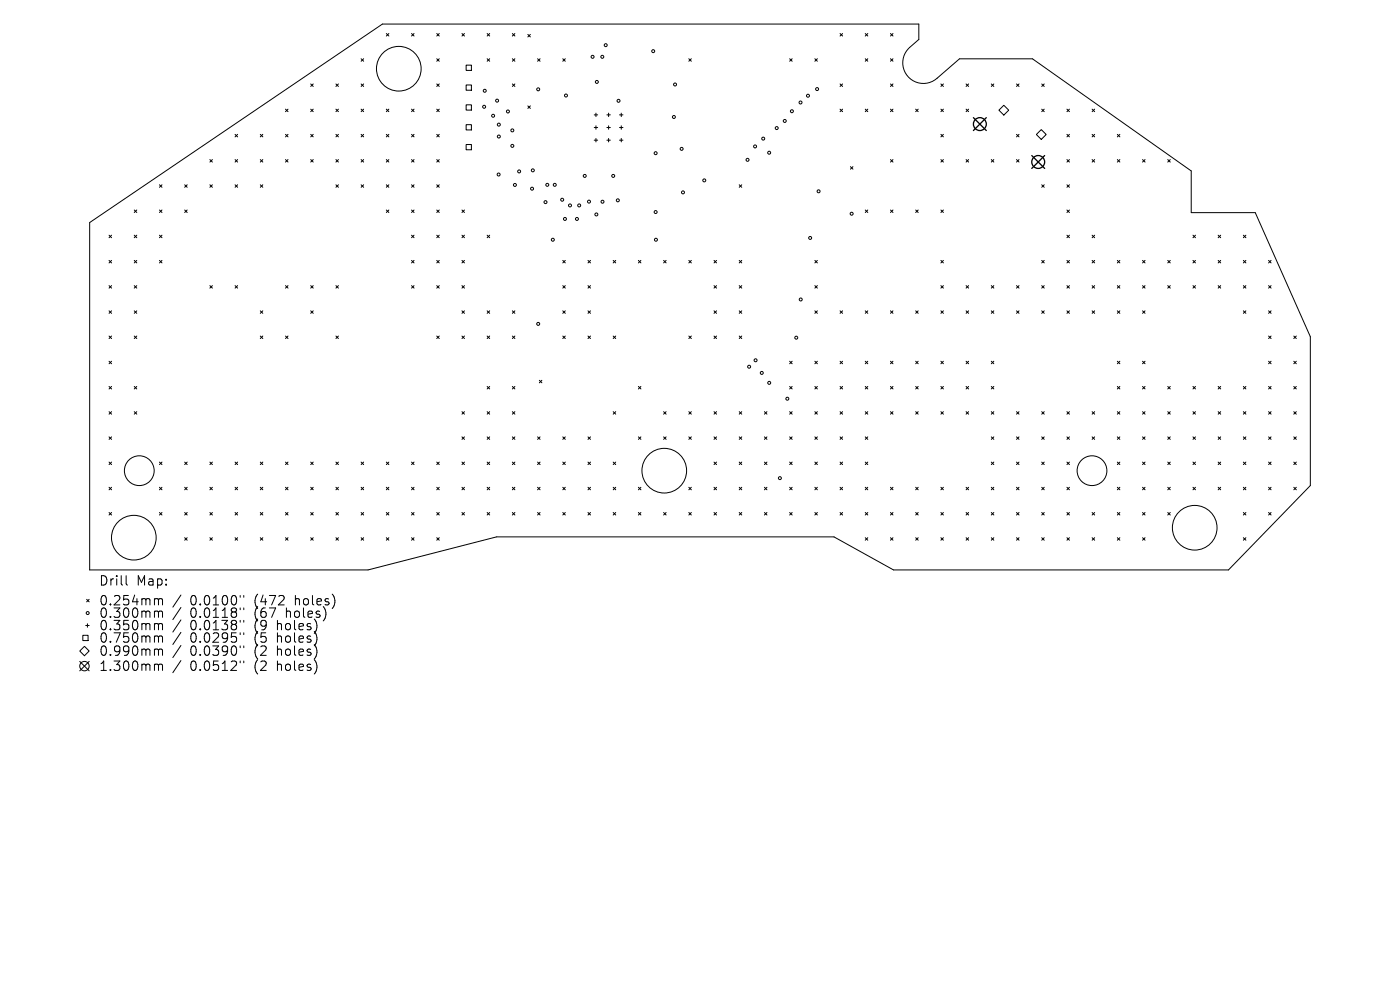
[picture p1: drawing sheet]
<svg xmlns="http://www.w3.org/2000/svg" width="297mm" height="210mm" viewBox="0 0 297 210" stroke-linecap="round" stroke-linejoin="round" font-family="sans-serif">
<defs><g id="words">
<g font-size="2.8">
<text x="20.9" y="124.5">Drill</text>
<text x="28.9" y="124.5">Map:</text>
<text x="20.9" y="128.7">0.254mm</text>
<text x="20.9" y="131.3">0.300mm</text>
<text x="40.4" y="128.7">0.0100&quot;</text>
<text x="40.4" y="131.3">0.0118&quot;</text>
<text x="54.1" y="128.7">(472</text>
<text x="54.1" y="131.3">(67</text>
<text x="61" y="131.3">holes)</text>
<text x="62.9" y="128.7">holes)</text>
<text x="20.9" y="134">0.350mm</text>
<text x="20.9" y="136.6">0.750mm</text>
<text x="40.4" y="134">0.0138&quot;</text>
<text x="40.4" y="136.6">0.0295&quot;</text>
<text x="54.1" y="134">(9</text>
<text x="54.1" y="136.6">(5</text>
<text x="59.1" y="134">holes)</text>
<text x="59.1" y="136.6">holes)</text>
<text x="20.9" y="139.4">0.990mm</text>
<text x="20.9" y="142.6">1.300mm</text>
<text x="40.4" y="139.4">0.0390&quot;</text>
<text x="40.4" y="142.6">0.0512&quot;</text>
<text x="54.1" y="139.4">(2</text>
<text x="54.1" y="142.6">(2</text>
<text x="59.1" y="139.4">holes)</text>
<text x="59.1" y="142.6">holes)</text>
</g>
</g></defs>
<g fill="none" stroke="#000" stroke-width=".21">
<path d="M65.9 17.8l.5 .5M66.4 17.8l-.5 .5M71.3 17.8l.5 .5M71.8 17.8l-.5 .5M76.6 12.5l.5 .5M76.6 17.8l.5 .5M77.1 12.5l-.5 .5M77.1 17.8l-.5 .5M82 7.1l.5 .5M82.5 7.1l-.5 .5M87.3 7.1l.5 .5M87.8 7.1l-.5 .5"/>
<path d="M92.7 17.8l.5 .5M92.7 12.5l.5 .5M92.7 7.1l.5 .5M93.2 7.1l-.5 .5M93.2 17.8l-.5 .5M93.2 12.5l-.5 .5M98 7.1l.5 .5M98.5 7.1l-.5 .5M98.9 13.8h1.1v1.1h-1.1zM98.9 18h1.1v1.1h-1.1zM103.3 12.5l.6 .5M103.3 7.1l.6 .5"/>
<path d="M103.9 7.1l-.6 .5M103.9 12.5l-.6 .5M108.7 12.5l.5 .5M108.7 7.1l.5 .5M108.7 17.8l.5 .5M109.2 7.1l-.5 .5M109.2 17.8l-.5 .5M109.2 12.5l-.5 .5M112 7.3l.5 .5M112.5 7.3l-.5 .5M114 12.5l.6 .5M114.6 12.5l-.6 .5"/>
<path d="M119.4 12.5l.5 .5M119.9 12.5l-.5 .5M146.1 12.5l.6 .5M146.7 12.5l-.6 .5M167.5 12.5l.6 .5M168.1 12.5l-.6 .5M172.9 12.5l.5 .5M173.4 12.5l-.5 .5M178.2 17.8l.5 .5M178.2 7.1l.5 .5M178.7 7.1l-.5 .5M178.7 17.8l-.5 .5"/>
<path d="M183.6 12.5l.5 .5M183.6 7.1l.5 .5M184.1 12.5l-.5 .5M184.1 7.1l-.5 .5M188.9 12.5l.5 .5M188.9 7.1l.5 .5M188.9 17.8l.5 .5M189.4 7.1l-.5 .5M189.4 12.5l-.5 .5M189.4 17.8l-.5 .5M199.6 17.8l.5 .5M200.1 17.8l-.5 .5"/>
<path d="M205 17.8l.5 .5M205.5 17.8l-.5 .5M210.3 17.8l.5 .5M210.8 17.8l-.5 .5M215.6 17.8l.6 .5M216.2 17.8l-.6 .5M221 17.8l.5 .5M221.5 17.8l-.5 .5M33.8 39.2l.6 .5M34.4 39.2l-.6 .5M39.2 39.2l.5 .5M39.7 39.2l-.5 .5"/>
<path d="M44.5 33.8l.6 .6M44.5 39.2l.6 .5M45.1 33.8l-.6 .6M45.1 39.2l-.6 .5M49.9 39.2l.5 .5M49.9 28.5l.5 .5M49.9 33.8l.5 .6M50.4 28.5l-.5 .5M50.4 33.8l-.5 .6M50.4 39.2l-.5 .5M55.2 33.8l.6 .6M55.2 39.2l.6 .5"/>
<path d="M55.2 28.5l.6 .5M55.8 28.5l-.6 .5M55.8 33.8l-.6 .6M55.8 39.2l-.6 .5M60.6 23.2l.5 .5M60.6 28.5l.5 .5M60.6 33.8l.5 .6M61.1 23.2l-.5 .5M61.1 28.5l-.5 .5M61.1 33.8l-.5 .6M65.9 28.5l.5 .5M65.9 33.8l.5 .6"/>
<path d="M65.9 23.2l.5 .5M66.4 23.2l-.5 .5M66.4 28.5l-.5 .5M66.4 33.8l-.5 .6M71.3 33.8l.5 .6M71.3 23.2l.5 .5M71.3 28.5l.5 .5M71.3 39.2l.5 .5M71.8 23.2l-.5 .5M71.8 28.5l-.5 .5M71.8 39.2l-.5 .5M71.8 33.8l-.5 .6"/>
<path d="M76.6 39.2l.5 .5M76.6 33.8l.5 .6M76.6 23.2l.5 .5M76.6 28.5l.5 .5M77.1 23.2l-.5 .5M77.1 33.8l-.5 .6M77.1 39.2l-.5 .5M77.1 28.5l-.5 .5M82 39.2l.5 .5M82 28.5l.5 .5M82 23.2l.5 .5M82 33.8l.5 .6"/>
<path d="M82.5 28.5l-.5 .5M82.5 33.8l-.5 .6M82.5 23.2l-.5 .5M82.5 39.2l-.5 .5M87.3 28.5l.5 .5M87.3 39.2l.5 .5M87.3 23.2l.5 .5M87.3 33.8l.5 .6M87.8 23.2l-.5 .5M87.8 28.5l-.5 .5M87.8 39.2l-.5 .5M87.8 33.8l-.5 .6"/>
<path d="M92.7 33.8l.5 .6M92.7 28.5l.5 .5M92.7 39.2l.5 .5M92.7 23.2l.5 .5M93.2 23.2l-.5 .5M93.2 33.8l-.5 .6M93.2 39.2l-.5 .5M93.2 28.5l-.5 .5M98.9 22.2h1.1v1.2h-1.1zM98.9 26.4h1.1v1.2h-1.1zM98.9 30.7h1.1v1.1h-1.1zM112 22.5l.5 .5"/>
<path d="M112.5 22.5l-.5 .5M126.1 24.4h.7M126.1 27.1h.7M126.1 29.7h.7M126.4 24v.7M126.4 26.7v.7M126.4 29.4v.7M128.7 24.4h.8M128.7 27.1h.8M128.7 29.7h.8M129.1 24v.7M129.1 26.7v.7"/>
<path d="M129.1 29.4v.7M131.4 24.4h.8M131.4 27.1h.8M131.4 29.7h.8M131.8 24v.7M131.8 26.7v.7M131.8 29.4v.7M156.8 39.2l.6 .5M157.4 39.2l-.6 .5M178.2 23.2l.5 .5M178.7 23.2l-.5 .5M180.4 35.4l.5 .5"/>
<path d="M180.9 35.4l-.5 .5M183.6 23.2l.5 .5M184.1 23.2l-.5 .5M188.9 23.2l.5 .5M188.9 33.8l.5 .6M189.4 23.2l-.5 .5M189.4 33.8l-.5 .6M194.3 23.2l.5 .5M194.8 23.2l-.5 .5M199.6 28.5l.5 .5M199.6 33.8l.5 .6M199.6 23.2l.5 .5"/>
<path d="M200.1 33.8l-.5 .6M200.1 28.5l-.5 .5M200.1 23.2l-.5 .5M205 23.2l.5 .5M205 33.8l.5 .6M205.5 33.8l-.5 .6M205.5 23.2l-.5 .5M210.3 33.8l.5 .6M210.8 33.8l-.5 .6M211.9 23.4l1.1-1.1 1 1.1-1 1zM215.6 28.5l.6 .5M215.6 33.8l.6 .6"/>
<path d="M216.2 33.8l-.6 .6M216.2 28.5l-.6 .5M219.9 28.5l1-1 1 1-1 1.1zM221 23.2l.5 .5M221 39.2l.5 .5M221.5 23.2l-.5 .5M221.5 39.2l-.5 .5M226.3 33.8l.6 .6M226.3 28.5l.6 .5M226.3 23.2l.6 .5M226.3 39.2l.6 .5M226.9 23.2l-.6 .5"/>
<path d="M226.9 28.5l-.6 .5M226.9 39.2l-.6 .5M226.9 33.8l-.6 .6M231.7 33.8l.5 .6M231.7 28.5l.5 .5M231.7 23.2l.5 .5M232.2 23.2l-.5 .5M232.2 33.8l-.5 .6M232.2 28.5l-.5 .5M237 33.8l.6 .6M237 28.5l.6 .5M237.6 28.5l-.6 .5"/>
<path d="M237.6 33.8l-.6 .6M242.4 33.8l.5 .6M242.9 33.8l-.5 .6M247.7 33.8l.6 .6M248.3 33.8l-.6 .6M19 47.2l62.1-42.1h113.8v3.3l-1.9 1.7a4.4 4.4 0 0 0-.4 6.2 4.4 4.4 0 0 0 6.2 .3l4.8-4.1h15.4l33.7 23.8v8.8h13.6l11.7 26.3v31.6l-17.4 17.9h-71l-12.7-7h-71.6l-27.2 7h-59.1zM23.1 49.9l.6 .5M23.1 55.2l.6 .6M23.7 49.9l-.6 .5M23.7 55.2l-.6 .6M28.5 55.2l.5 .6M28.5 44.5l.5 .6"/>
<path d="M28.5 49.9l.5 .5M29 44.5l-.5 .6M29 49.9l-.5 .5M29 55.2l-.5 .6M33.8 49.9l.6 .5M33.8 55.2l.6 .6M33.8 44.5l.6 .6M34.4 44.5l-.6 .6M34.4 49.9l-.6 .5M34.4 55.2l-.6 .6M39.2 44.5l.5 .6M39.7 44.5l-.5 .6"/>
<path d="M82 44.5l.5 .6M82.5 44.5l-.5 .6M87.3 44.5l.5 .6M87.3 55.2l.5 .6M87.3 49.9l.5 .5M87.8 44.5l-.5 .6M87.8 49.9l-.5 .5M87.8 55.2l-.5 .6M92.7 44.5l.5 .6M92.7 55.2l.5 .6M92.7 49.9l.5 .5M93.2 44.5l-.5 .6"/>
<path d="M93.2 55.2l-.5 .6M93.2 49.9l-.5 .5M98 49.9l.5 .5M98 44.5l.5 .6M98 55.2l.5 .6M98.5 49.9l-.5 .5M98.5 55.2l-.5 .6M98.5 44.5l-.5 .6M103.3 49.9l.6 .5M103.9 49.9l-.6 .5M119.4 55.2l.5 .6M119.9 55.2l-.5 .6"/>
<path d="M124.7 55.2l.6 .6M125.3 55.2l-.6 .6M130.1 55.2l.5 .6M130.6 55.2l-.5 .6M135.4 55.2l.6 .6M136 55.2l-.6 .6M140.8 55.2l.5 .6M141.3 55.2l-.5 .6M146.1 55.2l.6 .6M146.7 55.2l-.6 .6M151.5 55.2l.5 .6M152 55.2l-.5 .6"/>
<path d="M156.8 55.2l.6 .6M157.4 55.2l-.6 .6M172.9 55.2l.5 .6M173.4 55.2l-.5 .6M183.6 44.5l.5 .6M184.1 44.5l-.5 .6M188.9 44.5l.5 .6M189.4 44.5l-.5 .6M194.3 44.5l.5 .6M194.8 44.5l-.5 .6M199.6 44.5l.5 .6M199.6 55.2l.5 .6"/>
<path d="M200.1 55.2l-.5 .6M200.1 44.5l-.5 .6M221 55.2l.5 .6M221.5 55.2l-.5 .6M226.3 44.5l.6 .6M226.3 49.9l.6 .5M226.3 55.2l.6 .6M226.9 44.5l-.6 .6M226.9 49.9l-.6 .5M226.9 55.2l-.6 .6M231.7 49.9l.5 .5M231.7 55.2l.5 .6"/>
<path d="M232.2 49.9l-.5 .5M232.2 55.2l-.5 .6M237 55.2l.6 .6M237.6 55.2l-.6 .6M242.4 55.2l.5 .6M242.9 55.2l-.5 .6M247.7 55.2l.6 .6M248.3 55.2l-.6 .6M253.1 49.9l.5 .5M253.1 55.2l.5 .6M253.6 49.9l-.5 .5M253.6 55.2l-.5 .6"/>
<path d="M258.4 49.9l.6 .5M258.4 55.2l.6 .6M259 49.9l-.6 .5M259 55.2l-.6 .6M263.8 49.9l.5 .5M263.8 55.2l.5 .6M264.3 55.2l-.5 .6M264.3 49.9l-.5 .5M269.1 55.2l.6 .6M269.7 55.2l-.6 .6M23.1 60.6l.6 .5M23.1 65.9l.6 .6"/>
<path d="M23.1 71.3l.6 .5M23.1 76.6l.6 .6M23.7 60.6l-.6 .5M23.7 65.9l-.6 .6M23.7 71.3l-.6 .5M23.7 76.6l-.6 .6M28.5 60.6l.5 .5M28.5 65.9l.5 .6M28.5 71.3l.5 .5M29 60.6l-.5 .5M29 65.9l-.5 .6M29 71.3l-.5 .5"/>
<path d="M44.5 60.6l.6 .5M45.1 60.6l-.6 .5M49.9 60.6l.5 .5M50.4 60.6l-.5 .5M55.2 65.9l.6 .6M55.2 71.3l.6 .5M55.8 65.9l-.6 .6M55.8 71.3l-.6 .5M60.6 71.3l.5 .5M60.6 60.6l.5 .5M61.1 60.6l-.5 .5M61.1 71.3l-.5 .5"/>
<path d="M65.9 60.6l.5 .5M65.9 65.9l.5 .6M66.4 60.6l-.5 .5M66.4 65.9l-.5 .6M71.3 71.3l.5 .5M71.3 60.6l.5 .5M71.8 60.6l-.5 .5M71.8 71.3l-.5 .5M87.3 60.6l.5 .5M87.8 60.6l-.5 .5M92.7 60.6l.5 .5M92.7 71.3l.5 .5"/>
<path d="M93.2 60.6l-.5 .5M93.2 71.3l-.5 .5M98 60.6l.5 .5M98 71.3l.5 .5M98 65.9l.5 .6M98.5 65.9l-.5 .6M98.5 71.3l-.5 .5M98.5 60.6l-.5 .5M103.3 65.9l.6 .6M103.3 71.3l.6 .5M103.9 65.9l-.6 .6M103.9 71.3l-.6 .5"/>
<path d="M108.7 65.9l.5 .6M108.7 71.3l.5 .5M109.2 71.3l-.5 .5M109.2 65.9l-.5 .6M119.4 60.6l.5 .5M119.4 65.9l.5 .6M119.4 71.3l.5 .5M119.9 60.6l-.5 .5M119.9 65.9l-.5 .6M119.9 71.3l-.5 .5M124.7 60.6l.6 .5M124.7 71.3l.6 .5"/>
<path d="M124.7 65.9l.6 .6M125.3 60.6l-.6 .5M125.3 65.9l-.6 .6M125.3 71.3l-.6 .5M130.1 71.3l.5 .5M130.6 71.3l-.5 .5M146.1 71.3l.6 .5M146.7 71.3l-.6 .5M151.5 60.6l.5 .5M151.5 65.9l.5 .6M151.5 71.3l.5 .5M152 65.9l-.5 .6"/>
<path d="M152 60.6l-.5 .5M152 71.3l-.5 .5M156.8 65.9l.6 .6M156.8 60.6l.6 .5M156.8 71.3l.6 .5M157.4 60.6l-.6 .5M157.4 65.9l-.6 .6M157.4 71.3l-.6 .5M167.5 76.6l.6 .6M168.1 76.6l-.6 .6M172.9 60.6l.5 .5M172.9 65.9l.5 .6"/>
<path d="M172.9 76.6l.5 .6M173.4 60.6l-.5 .5M173.4 65.9l-.5 .6M173.4 76.6l-.5 .6M178.2 76.6l.5 .6M178.2 65.9l.5 .6M178.7 76.6l-.5 .6M178.7 65.9l-.5 .6M183.6 65.9l.5 .6M183.6 76.6l.5 .6M184.1 65.9l-.5 .6M184.1 76.6l-.5 .6"/>
<path d="M188.9 76.6l.5 .6M188.9 65.9l.5 .6M189.4 65.9l-.5 .6M189.4 76.6l-.5 .6M194.3 65.9l.5 .6M194.3 76.6l.5 .6M194.8 65.9l-.5 .6M194.8 76.6l-.5 .6M199.6 60.6l.5 .5M199.6 65.9l.5 .6M199.6 76.6l.5 .6M200.1 65.9l-.5 .6"/>
<path d="M200.1 76.6l-.5 .6M200.1 60.6l-.5 .5M205 60.6l.5 .5M205 76.6l.5 .6M205 65.9l.5 .6M205.5 60.6l-.5 .5M205.5 65.9l-.5 .6M205.5 76.6l-.5 .6M210.3 65.9l.5 .6M210.3 76.6l.5 .6M210.3 60.6l.5 .5M210.8 60.6l-.5 .5"/>
<path d="M210.8 65.9l-.5 .6M210.8 76.6l-.5 .6M215.6 65.9l.6 .6M215.6 60.6l.6 .5M216.2 60.6l-.6 .5M216.2 65.9l-.6 .6M221 65.9l.5 .6M221 60.6l.5 .5M221.5 60.6l-.5 .5M221.5 65.9l-.5 .6M226.3 60.6l.6 .5M226.3 65.9l.6 .6"/>
<path d="M226.9 60.6l-.6 .5M226.9 65.9l-.6 .6M231.7 60.6l.5 .5M231.7 65.9l.5 .6M232.2 60.6l-.5 .5M232.2 65.9l-.5 .6M237 76.6l.6 .6M237 60.6l.6 .5M237 65.9l.6 .6M237.6 65.9l-.6 .6M237.6 60.6l-.6 .5M237.6 76.6l-.6 .6"/>
<path d="M242.4 65.9l.5 .6M242.4 76.6l.5 .6M242.4 60.6l.5 .5M242.9 60.6l-.5 .5M242.9 65.9l-.5 .6M242.9 76.6l-.5 .6M247.7 60.6l.6 .5M248.3 60.6l-.6 .5M253.1 60.6l.5 .5M253.6 60.6l-.5 .5M258.4 60.6l.6 .5M259 60.6l-.6 .5"/>
<path d="M263.8 60.6l.5 .5M263.8 65.9l.5 .6M264.3 60.6l-.5 .5M264.3 65.9l-.5 .6M269.1 60.6l.6 .5M269.1 65.9l.6 .6M269.1 71.3l.6 .5M269.1 76.6l.6 .6M269.7 65.9l-.6 .6M269.7 71.3l-.6 .5M269.7 76.6l-.6 .6M269.7 60.6l-.6 .5"/>
<path d="M274.5 71.3l.5 .5M274.5 76.6l.5 .6M275 71.3l-.5 .5M275 76.6l-.5 .6M23.1 82l.6 .5M23.1 87.3l.6 .6M23.1 92.7l.6 .5M23.1 98l.6 .6M23.7 82l-.6 .5M23.7 87.3l-.6 .6M23.7 92.7l-.6 .5M23.7 98l-.6 .6"/>
<path d="M28.5 82l.5 .5M28.5 87.3l.5 .6M29 82l-.5 .5M29 87.3l-.5 .6M33.8 98l.6 .6M34.4 98l-.6 .6M39.2 98l.5 .6M39.7 98l-.5 .6M44.5 98l.6 .6M45.1 98l-.6 .6M49.9 98l.5 .6M50.4 98l-.5 .6"/>
<path d="M55.2 98l.6 .6M55.8 98l-.6 .6M60.6 98l.5 .6M61.1 98l-.5 .6M65.9 98l.5 .6M66.4 98l-.5 .6M71.3 98l.5 .6M71.8 98l-.5 .6M76.6 98l.5 .6M77.1 98l-.5 .6M82 98l.5 .6M82.5 98l-.5 .6"/>
<path d="M87.3 98l.5 .6M87.8 98l-.5 .6M92.7 98l.5 .6M93.2 98l-.5 .6M98 87.3l.5 .6M98 92.7l.5 .5M98 98l.5 .6M98.5 87.3l-.5 .6M98.5 92.7l-.5 .5M98.5 98l-.5 .6M103.3 92.7l.6 .5M103.3 98l.6 .6"/>
<path d="M103.3 82l.6 .5M103.3 87.3l.6 .6M103.9 82l-.6 .5M103.9 87.3l-.6 .6M103.9 92.7l-.6 .5M103.9 98l-.6 .6M108.7 82l.5 .5M108.7 87.3l.5 .6M108.7 92.7l.5 .5M108.7 98l.5 .6M109.2 82l-.5 .5M109.2 87.3l-.5 .6"/>
<path d="M109.2 92.7l-.5 .5M109.2 98l-.5 .6M114 92.7l.6 .5M114 98l.6 .6M114.4 80.7l.6 .5M114.6 92.7l-.6 .5M114.6 98l-.6 .6M115 80.7l-.6 .5M119.4 98l.5 .6M119.4 92.7l.5 .5M119.9 98l-.5 .6M119.9 92.7l-.5 .5"/>
<path d="M124.7 98l.6 .6M124.7 92.7l.6 .5M125.3 92.7l-.6 .5M125.3 98l-.6 .6M130.1 98l.5 .6M130.1 87.3l.5 .6M130.6 87.3l-.5 .6M130.6 98l-.5 .6M135.4 82l.6 .5M135.4 92.7l.6 .5M136 82l-.6 .5M136 92.7l-.6 .5"/>
<path d="M140.8 87.3l.5 .6M140.8 92.7l.5 .5M141.3 92.7l-.5 .5M141.3 87.3l-.5 .6M146.1 87.3l.6 .6M146.1 92.7l.6 .5M146.7 87.3l-.6 .6M146.7 92.7l-.6 .5M151.5 98l.5 .6M151.5 87.3l.5 .6M151.5 92.7l.5 .5M152 87.3l-.5 .6"/>
<path d="M152 92.7l-.5 .5M152 98l-.5 .6M156.8 92.7l.6 .5M156.8 98l.6 .6M156.8 87.3l.6 .6M157.4 87.3l-.6 .6M157.4 92.7l-.6 .5M157.4 98l-.6 .6M162.2 92.7l.5 .5M162.2 87.3l.5 .6M162.2 98l.5 .6M162.7 87.3l-.5 .6"/>
<path d="M162.7 92.7l-.5 .5M162.7 98l-.5 .6M167.5 82l.6 .5M167.5 98l.6 .6M167.5 92.7l.6 .5M167.5 87.3l.6 .6M168.1 82l-.6 .5M168.1 87.3l-.6 .6M168.1 92.7l-.6 .5M168.1 98l-.6 .6M172.9 87.3l.5 .6M172.9 98l.5 .6"/>
<path d="M172.9 82l.5 .5M172.9 92.7l.5 .5M173.4 82l-.5 .5M173.4 87.3l-.5 .6M173.4 92.7l-.5 .5M173.4 98l-.5 .6M178.2 87.3l.5 .6M178.2 98l.5 .6M178.2 82l.5 .5M178.2 92.7l.5 .5M178.7 82l-.5 .5M178.7 87.3l-.5 .6"/>
<path d="M178.7 92.7l-.5 .5M178.7 98l-.5 .6M183.6 92.7l.5 .5M183.6 87.3l.5 .6M183.6 98l.5 .6M183.6 82l.5 .5M184.1 82l-.5 .5M184.1 87.3l-.5 .6M184.1 92.7l-.5 .5M184.1 98l-.5 .6M188.9 82l.5 .5M188.9 87.3l.5 .6"/>
<path d="M189.4 82l-.5 .5M189.4 87.3l-.5 .6M194.3 82l.5 .5M194.3 87.3l.5 .6M194.8 82l-.5 .5M194.8 87.3l-.5 .6M199.6 87.3l.5 .6M199.6 82l.5 .5M200.1 82l-.5 .5M200.1 87.3l-.5 .6M205 87.3l.5 .6M205 82l.5 .5"/>
<path d="M205.5 82l-.5 .5M205.5 87.3l-.5 .6M210.3 92.7l.5 .5M210.3 87.3l.5 .6M210.3 82l.5 .5M210.3 98l.5 .6M210.8 82l-.5 .5M210.8 92.7l-.5 .5M210.8 98l-.5 .6M210.8 87.3l-.5 .6M215.6 92.7l.6 .5M215.6 87.3l.6 .6"/>
<path d="M215.6 98l.6 .6M216.2 87.3l-.6 .6M216.2 92.7l-.6 .5M216.2 98l-.6 .6M221 98l.5 .6M221 92.7l.5 .5M221 87.3l.5 .6M221.5 87.3l-.5 .6M221.5 92.7l-.5 .5M221.5 98l-.5 .6M226.3 87.3l.6 .6M226.3 98l.6 .6"/>
<path d="M226.3 92.7l.6 .5M226.9 87.3l-.6 .6M226.9 92.7l-.6 .5M226.9 98l-.6 .6M231.7 87.3l.5 .6M231.7 92.7l.5 .5M232.2 87.3l-.5 .6M232.2 92.7l-.5 .5M237 92.7l.6 .5M237 98l.6 .6M237 82l.6 .5M237 87.3l.6 .6"/>
<path d="M237.6 82l-.6 .5M237.6 87.3l-.6 .6M237.6 92.7l-.6 .5M237.6 98l-.6 .6M242.4 82l.5 .5M242.4 87.3l.5 .6M242.4 92.7l.5 .5M242.4 98l.5 .6M242.9 82l-.5 .5M242.9 87.3l-.5 .6M242.9 92.7l-.5 .5M242.9 98l-.5 .6"/>
<path d="M247.7 82l.6 .5M247.7 92.7l.6 .5M247.7 98l.6 .6M247.7 87.3l.6 .6M248.3 82l-.6 .5M248.3 87.3l-.6 .6M248.3 92.7l-.6 .5M248.3 98l-.6 .6M253.1 87.3l.5 .6M253.1 98l.5 .6M253.1 92.7l.5 .5M253.1 82l.5 .5"/>
<path d="M253.6 82l-.5 .5M253.6 87.3l-.5 .6M253.6 92.7l-.5 .5M253.6 98l-.5 .6M258.4 98l.6 .6M258.4 87.3l.6 .6M258.4 82l.6 .5M258.4 92.7l.6 .5M259 82l-.6 .5M259 87.3l-.6 .6M259 92.7l-.6 .5M259 98l-.6 .6"/>
<path d="M263.8 92.7l.5 .5M263.8 87.3l.5 .6M263.8 98l.5 .6M263.8 82l.5 .5M264.3 82l-.5 .5M264.3 87.3l-.5 .6M264.3 92.7l-.5 .5M264.3 98l-.5 .6M269.1 82l.6 .5M269.1 87.3l.6 .6M269.1 92.7l.6 .5M269.1 98l.6 .6"/>
<path d="M269.7 82l-.6 .5M269.7 87.3l-.6 .6M269.7 92.7l-.6 .5M269.7 98l-.6 .6M274.5 98l.5 .6M274.5 92.7l.5 .5M274.5 82l.5 .5M274.5 87.3l.5 .6M275 82l-.5 .5M275 87.3l-.5 .6M275 98l-.5 .6M275 92.7l-.5 .5"/>
<path d="M23.1 103.4l.6 .5M23.1 108.7l.6 .6M23.7 103.4l-.6 .5M23.7 108.7l-.6 .6M33.8 108.7l.6 .6M33.8 103.4l.6 .5M34.4 103.4l-.6 .5M34.4 108.7l-.6 .6M39.2 103.4l.5 .5M39.2 114.1l.5 .5M39.2 108.7l.5 .6M39.7 103.4l-.5 .5"/>
<path d="M39.7 108.7l-.5 .6M39.7 114.1l-.5 .5M44.5 103.4l.6 .5M44.5 114.1l.6 .5M44.5 108.7l.6 .6M45.1 103.4l-.6 .5M45.1 108.7l-.6 .6M45.1 114.1l-.6 .5M49.9 108.7l.5 .6M49.9 103.4l.5 .5M49.9 114.1l.5 .5M50.4 103.4l-.5 .5"/>
<path d="M50.4 108.7l-.5 .6M50.4 114.1l-.5 .5M55.2 108.7l.6 .6M55.2 103.4l.6 .5M55.2 114.1l.6 .5M55.8 103.4l-.6 .5M55.8 108.7l-.6 .6M55.8 114.1l-.6 .5M60.6 114.1l.5 .5M60.6 108.7l.5 .6M60.6 103.4l.5 .5M61.1 103.4l-.5 .5"/>
<path d="M61.1 108.7l-.5 .6M61.1 114.1l-.5 .5M65.9 114.1l.5 .5M65.9 108.7l.5 .6M65.9 103.4l.5 .5M66.4 103.4l-.5 .5M66.4 108.7l-.5 .6M66.4 114.1l-.5 .5M71.3 114.1l.5 .5M71.3 103.4l.5 .5M71.3 108.7l.5 .6M71.8 103.4l-.5 .5"/>
<path d="M71.8 108.7l-.5 .6M71.8 114.1l-.5 .5M76.6 114.1l.5 .5M76.6 103.4l.5 .5M76.6 108.7l.5 .6M77.1 103.4l-.5 .5M77.1 108.7l-.5 .6M77.1 114.1l-.5 .5M82 108.7l.5 .6M82 103.4l.5 .5M82 114.1l.5 .5M82.5 103.4l-.5 .5"/>
<path d="M82.5 108.7l-.5 .6M82.5 114.1l-.5 .5M87.3 108.7l.5 .6M87.3 103.4l.5 .5M87.3 114.1l.5 .5M87.8 103.4l-.5 .5M87.8 108.7l-.5 .6M87.8 114.1l-.5 .5M92.7 114.1l.5 .5M92.7 108.7l.5 .6M92.7 103.4l.5 .5M93.2 103.4l-.5 .5"/>
<path d="M93.2 108.7l-.5 .6M93.2 114.1l-.5 .5M98 103.4l.5 .5M98 108.7l.5 .6M98.5 103.4l-.5 .5M98.5 108.7l-.5 .6M103.3 103.4l.6 .5M103.3 108.7l.6 .6M103.9 103.4l-.6 .5M103.9 108.7l-.6 .6M108.7 103.4l.5 .5M108.7 108.7l.5 .6"/>
<path d="M109.2 103.4l-.5 .5M109.2 108.7l-.5 .6M114 108.7l.6 .6M114 103.4l.6 .5M114.6 103.4l-.6 .5M114.6 108.7l-.6 .6M119.4 108.7l.5 .6M119.4 103.4l.5 .5M119.9 103.4l-.5 .5M119.9 108.7l-.5 .6M124.7 103.4l.6 .5M124.7 108.7l.6 .6"/>
<path d="M125.3 103.4l-.6 .5M125.3 108.7l-.6 .6M130.1 103.4l.5 .5M130.1 108.7l.5 .6M130.6 103.4l-.5 .5M130.6 108.7l-.5 .6M135.4 108.7l.6 .6M135.4 103.4l.6 .5M136 103.4l-.6 .5M136 108.7l-.6 .6M140.8 108.7l.5 .6M141.3 108.7l-.5 .6"/>
<path d="M146.1 103.4l.6 .5M146.1 108.7l.6 .6M146.7 103.4l-.6 .5M146.7 108.7l-.6 .6M151.5 103.4l.5 .5M151.5 108.7l.5 .6M152 103.4l-.5 .5M152 108.7l-.5 .6M156.8 103.4l.6 .5M156.8 108.7l.6 .6M157.4 103.4l-.6 .5M157.4 108.7l-.6 .6"/>
<path d="M162.2 108.7l.5 .6M162.2 103.4l.5 .5M162.7 103.4l-.5 .5M162.7 108.7l-.5 .6M167.5 108.7l.6 .6M167.5 103.4l.6 .5M168.1 103.4l-.6 .5M168.1 108.7l-.6 .6M172.9 108.7l.5 .6M172.9 103.4l.5 .5M173.4 103.4l-.5 .5M173.4 108.7l-.5 .6"/>
<path d="M178.2 103.4l.5 .5M178.2 108.7l.5 .6M178.7 103.4l-.5 .5M178.7 108.7l-.5 .6M183.6 103.4l.5 .5M183.6 114.1l.5 .5M183.6 108.7l.5 .6M184.1 103.4l-.5 .5M184.1 108.7l-.5 .6M184.1 114.1l-.5 .5M188.9 108.7l.5 .6M188.9 103.4l.5 .5"/>
<path d="M188.9 114.1l.5 .5M189.4 103.4l-.5 .5M189.4 108.7l-.5 .6M189.4 114.1l-.5 .5M194.3 108.7l.5 .6M194.3 103.4l.5 .5M194.3 114.1l.5 .5M194.8 103.4l-.5 .5M194.8 108.7l-.5 .6M194.8 114.1l-.5 .5M199.6 114.1l.5 .5M199.6 108.7l.5 .6"/>
<path d="M199.6 103.4l.5 .5M200.1 103.4l-.5 .5M200.1 108.7l-.5 .6M200.1 114.1l-.5 .5M205 103.4l.5 .5M205 114.1l.5 .5M205 108.7l.5 .6M205.5 103.4l-.5 .5M205.5 108.7l-.5 .6M205.5 114.1l-.5 .5M210.3 103.4l.5 .5M210.3 114.1l.5 .5"/>
<path d="M210.3 108.7l.5 .6M210.8 103.4l-.5 .5M210.8 108.7l-.5 .6M210.8 114.1l-.5 .5M215.6 108.7l.6 .6M215.6 103.4l.6 .5M215.6 114.1l.6 .5M216.2 103.4l-.6 .5M216.2 108.7l-.6 .6M216.2 114.1l-.6 .5M221 108.7l.5 .6M221 103.4l.5 .5"/>
<path d="M221 114.1l.5 .5M221.5 103.4l-.5 .5M221.5 108.7l-.5 .6M221.5 114.1l-.5 .5M226.3 114.1l.6 .5M226.3 108.7l.6 .6M226.3 103.4l.6 .5M226.9 103.4l-.6 .5M226.9 108.7l-.6 .6M226.9 114.1l-.6 .5M231.7 114.1l.5 .5M231.7 108.7l.5 .6"/>
<path d="M232.2 108.7l-.5 .6M232.2 114.1l-.5 .5M237 103.4l.6 .5M237 114.1l.6 .5M237 108.7l.6 .6M237.6 103.4l-.6 .5M237.6 108.7l-.6 .6M237.6 114.1l-.6 .5M242.4 108.7l.5 .6M242.4 103.4l.5 .5M242.4 114.1l.5 .5M242.9 103.4l-.5 .5"/>
<path d="M242.9 108.7l-.5 .6M242.9 114.1l-.5 .5M247.7 108.7l.6 .6M247.7 103.4l.6 .5M248.3 103.4l-.6 .5M248.3 108.7l-.6 .6M253.1 103.4l.5 .5M253.6 103.4l-.5 .5M258.4 103.4l.6 .5M259 103.4l-.6 .5M263.8 103.4l.5 .5M263.8 114.1l.5 .5"/>
<path d="M263.8 108.7l.5 .6M264.3 103.4l-.5 .5M264.3 108.7l-.5 .6M264.3 114.1l-.5 .5M269.1 103.4l.6 .5M269.1 108.7l.6 .6M269.7 103.4l-.6 .5M269.7 108.7l-.6 .6M274.5 103.4l.5 .5M275 103.4l-.5 .5M17.6 134.8h1.1v1.1h-1.1zM17.9 137.1l1 1-1 1-1-1z"/>
<path d="M18.2 132.7h.7M18.4 127.1l.5 .6M18.5 132.3v.8M18.9 127.1l-.5 .6M26.8 122.1v1.7l.2 .3M33 127l.5 .1 .1 .2M33 129.6h.3l.3 .3M33 132.3h.3l.3 .3M33 134.9h.3l.3 .3M33 137.7h.3l.3 .3M33.6 127.3l.3-.3 .5 .1 .1 1.2M33.6 127.3v1"/>
<path d="M33.6 129.9v1.1M33.6 132.6v1M33.6 135.2v1M33.6 138v1M33.6 129.9l.3-.3 .5 .1 .1 1.3M33.6 132.6l.3-.3 .5 .1 .1 1.2M33.6 135.2l.3-.3 .5 .1 .1 1.2M33.6 138l.3-.3 .5 .1 .1 1.2M38.4 126.2l-1.7 2.6M38.4 128.9l-1.7 2.5M38.4 131.5l-1.7 2.6M38.4 134.1l-1.7 2.6"/>
<path d="M38.4 136.9l-1.7 2.6M51 126.3v.4M51 129v.3M51 131.6v.4M51 134.2v.4M51 137v.4M51.7 126.3v.4M51.7 129v.3M51.7 131.6v.4M51.7 134.2v.4M51.7 137v.4M16.9 140.3l2 2"/>
<path d="M18.9 140.3l-2 2M33 140.9l.5 .1 .1 .2M33.6 141.2v1M33.6 141.2l.3-.3 .5 .1 .1 1.2M38.4 140.1l-1.7 2.6M51 140.2v.4M51.7 140.2v.4"/>
<circle cx="84.6" cy="14.6" r="4.7"/>
<circle cx="102.8" cy="19.3" r=".32"/>
<circle cx="114.2" cy="19" r=".32"/>
<circle cx="125.7" cy="12.1" r=".32"/>
<circle cx="126.6" cy="17.4" r=".32"/>
<circle cx="127.8" cy="12.1" r=".32"/>
<circle cx="128.5" cy="9.6" r=".32"/>
<circle cx="138.6" cy="10.9" r=".32"/>
<circle cx="143.2" cy="17.9" r=".32"/>
<circle cx="173.3" cy="18.9" r=".32"/>
<circle cx="102.7" cy="22.7" r=".32"/>
<circle cx="104.6" cy="24.6" r=".32"/>
<circle cx="105.5" cy="21.4" r=".32"/>
<circle cx="105.8" cy="37" r=".32"/>
<circle cx="105.8" cy="29" r=".32"/>
<circle cx="105.8" cy="26.4" r=".32"/>
<circle cx="107.8" cy="23.6" r=".32"/>
<circle cx="108.7" cy="27.7" r=".32"/>
<circle cx="108.7" cy="30.9" r=".32"/>
<circle cx="109.2" cy="39.2" r=".32"/>
<circle cx="110.1" cy="36.4" r=".32"/>
<circle cx="113" cy="36.1" r=".32"/>
<circle cx="116.1" cy="39.2" r=".32"/>
<circle cx="117.7" cy="39.2" r=".32"/>
<circle cx="120.1" cy="20.3" r=".32"/>
<circle cx="124" cy="37.3" r=".32"/>
<circle cx="130.1" cy="37.3" r=".32"/>
<circle cx="131.2" cy="21.4" r=".32"/>
<circle cx="139.1" cy="32.5" r=".32"/>
<circle cx="143" cy="24.8" r=".32"/>
<circle cx="144.6" cy="31.6" r=".32"/>
<circle cx="149.4" cy="38.3" r=".32"/>
<circle cx="158.6" cy="33.9" r=".32"/>
<circle cx="160.2" cy="31.1" r=".32"/>
<circle cx="161.9" cy="29.4" r=".32"/>
<circle cx="163.2" cy="32.4" r=".32"/>
<circle cx="164.8" cy="27.2" r=".32"/>
<circle cx="166.5" cy="25.7" r=".32"/>
<circle cx="168" cy="23.6" r=".32"/>
<circle cx="169.8" cy="21.7" r=".32"/>
<circle cx="171.4" cy="20.3" r=".32"/>
<circle cx="112.9" cy="40" r=".32"/>
<circle cx="115.7" cy="42.9" r=".32"/>
<circle cx="117.3" cy="50.9" r=".32"/>
<circle cx="119.3" cy="42.4" r=".32"/>
<circle cx="119.9" cy="46.4" r=".32"/>
<circle cx="120.9" cy="43.6" r=".32"/>
<circle cx="122.4" cy="46.4" r=".32"/>
<circle cx="122.9" cy="43.6" r=".32"/>
<circle cx="125" cy="42.8" r=".32"/>
<circle cx="126.5" cy="45.5" r=".32"/>
<circle cx="127.8" cy="42.8" r=".32"/>
<circle cx="131.1" cy="42.5" r=".32"/>
<circle cx="139.1" cy="45" r=".32"/>
<circle cx="139.2" cy="50.9" r=".32"/>
<circle cx="144.9" cy="40.8" r=".32"/>
<circle cx="171.9" cy="50.5" r=".32"/>
<circle cx="173.7" cy="40.6" r=".32"/>
<circle cx="180.7" cy="45.3" r=".32"/>
<circle cx="114.2" cy="68.7" r=".32"/>
<circle cx="158.9" cy="77.8" r=".32"/>
<circle cx="160.3" cy="76.4" r=".32"/>
<circle cx="161.6" cy="79.1" r=".32"/>
<circle cx="168.9" cy="71.6" r=".32"/>
<circle cx="169.9" cy="63.5" r=".32"/>
<circle cx="29.5" cy="99.8" r="3.2"/>
<circle cx="140.9" cy="99.8" r="4.7"/>
<circle cx="163.2" cy="81.2" r=".32"/>
<circle cx="167" cy="84.6" r=".32"/>
<circle cx="231.7" cy="99.8" r="3.2"/>
<circle cx="28.4" cy="114.1" r="4.7"/>
<circle cx="165.4" cy="101.4" r=".32"/>
<circle cx="253.5" cy="112" r="4.7"/>
<circle cx="18.6" cy="130" r=".32"/>
<circle cx="17.9" cy="141.3" r="1"/>
</g>
<g fill="none" stroke="#000" stroke-width=".27">
<path d="M206.5 25l2.7 2.7M209.2 25l-2.7 2.7M218.9 33l2.7 2.7M221.6 33l-2.7 2.7"/>
<circle cx="207.9" cy="26.3" r="1.37"/>
<circle cx="220.3" cy="34.4" r="1.37"/>
</g>
<use href="#words"/>
</svg>
